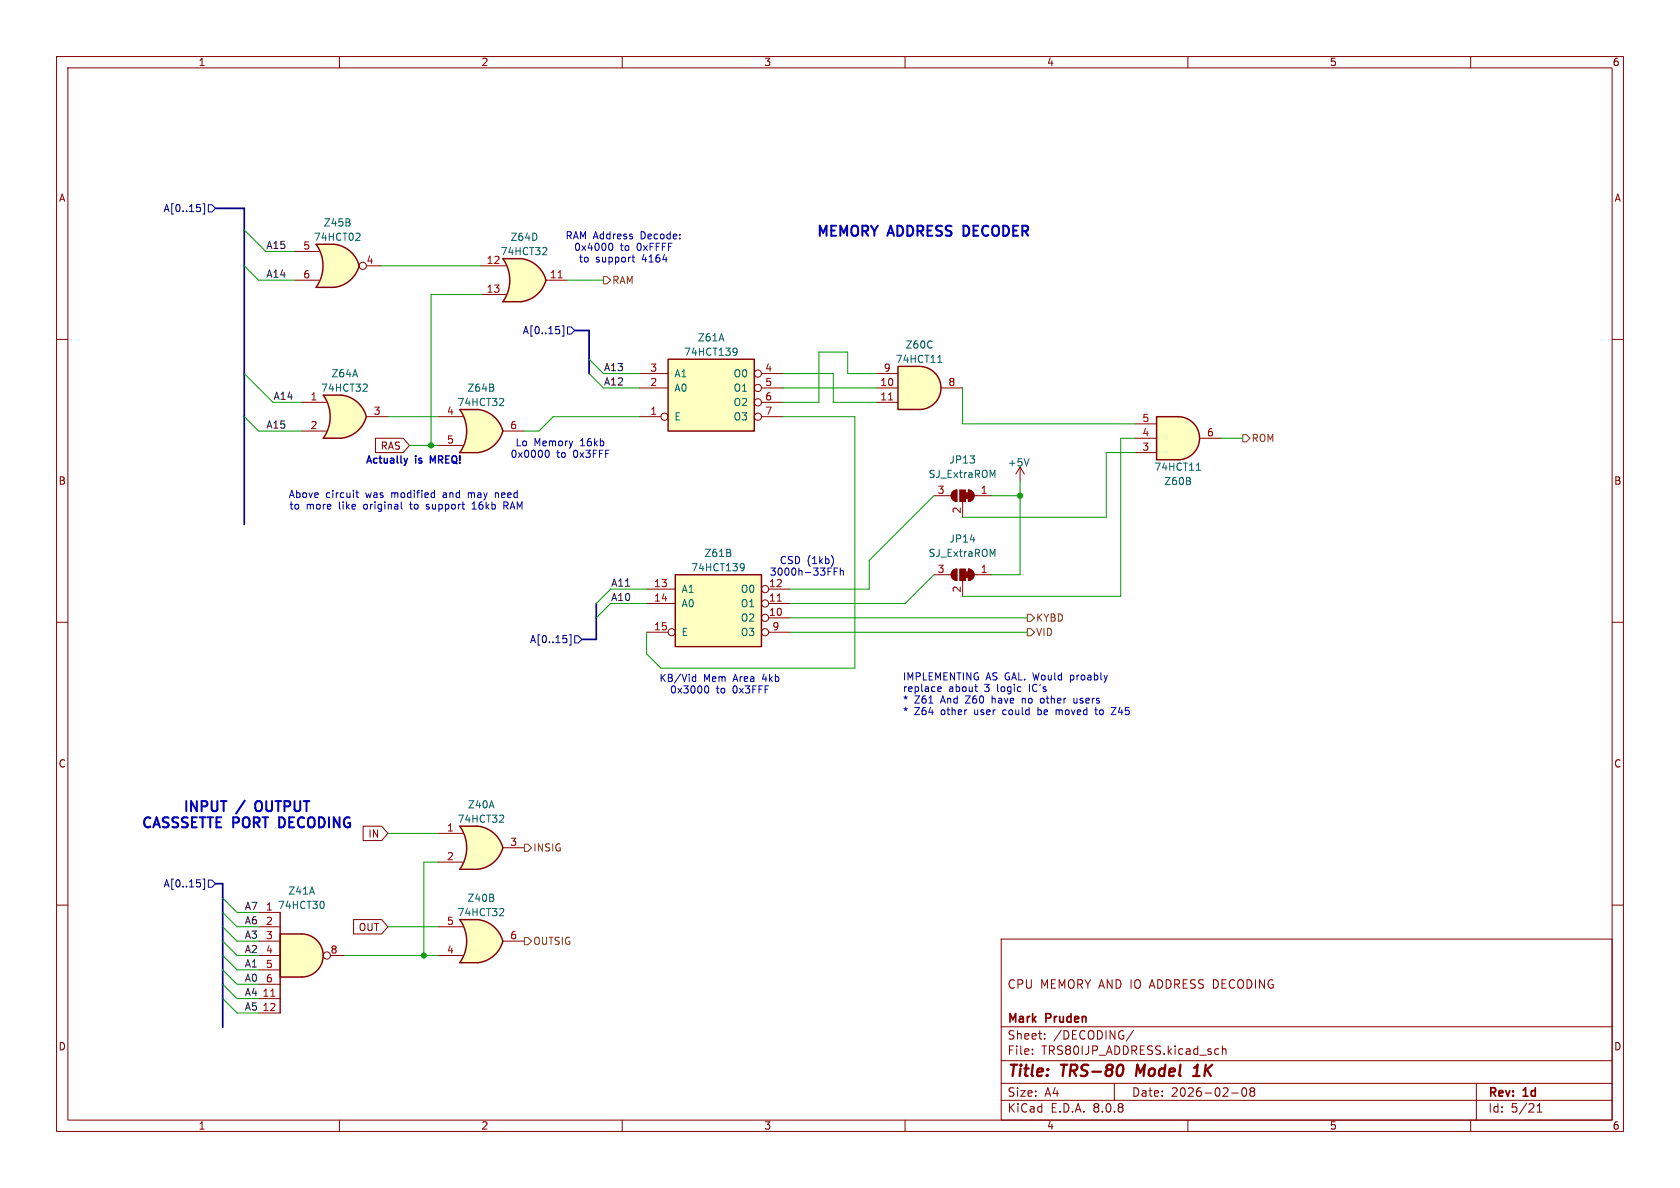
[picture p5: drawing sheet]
<svg xmlns="http://www.w3.org/2000/svg" width="297mm" height="210mm" viewBox="0 0 297 210" stroke-linecap="round" stroke-linejoin="round" font-family="sans-serif">
<defs><g id="words">
<g font-size="2.8" fill="#840000">
<text x="178" y="190.9">Title:</text>
<text x="187.7" y="190.9">TRS-80</text>
<text x="201.7" y="190.9">Model</text>
<text x="212.7" y="190.9">1K</text>
</g>
<g font-size="2.5" fill="#0000c2">
<text x="144.3" y="41.9">MEMORY</text>
<text x="157.2" y="41.9">ADDRESS</text>
<text x="171.1" y="41.9">DECODER</text>
<text x="24.8" y="146.9">CASSSETTE PORT</text>
<text x="32.2" y="144">INPUT</text>
<text x="41.9" y="144">/</text>
<text x="45.9" y="144">OUTPUT</text>
<text x="50" y="146.9">DECODING</text>
</g>
<g font-size="2.1" fill="#840000">
<text x="178" y="175">CPU MEMORY AND IO ADDRESS DECODING</text>
<text x="178" y="184">Sheet:</text>
<text x="178" y="181.2">Mark</text>
<text x="185" y="181.2">Pruden</text>
<text x="186.2" y="184">/DECODING/</text>
<text x="178" y="186.7">File:</text>
<text x="184.1" y="186.7">TRS80IJP_ADDRESS.kicad_sch</text>
<text x="178" y="196.9">KiCad</text>
<text x="178" y="194.1">Size:</text>
<text x="184.7" y="194.1">A4</text>
<text x="185.7" y="196.9">E.D.A.</text>
<text x="193.3" y="196.9">8.0.8</text>
<text x="200" y="194.1">Date:</text>
<text x="207" y="194.1">2026-02-08</text>
<text x="263" y="194.3">Rev:</text>
<text x="263" y="196.9">Id:</text>
<text x="267.1" y="196.9">5/21</text>
<text x="269.4" y="194.3">1d</text>
</g>
<g font-size="1.8" fill="#840000">
<text x="35" y="11.9">1</text>
<text x="85" y="11.9">2</text>
<text x="135" y="11.9">3</text>
<text x="185" y="11.9">4</text>
<text x="235" y="11.9">5</text>
<text x="285" y="11.9">6</text>
<text x="10.3" y="35.9">A</text>
<text x="285.3" y="35.9">A</text>
<text x="67.2" y="79.7">RAS</text>
<text x="10.3" y="85.9">B</text>
<text x="285.3" y="85.9">B</text>
<text x="10.3" y="135.9">C</text>
<text x="285.3" y="135.9">C</text>
<text x="65" y="148.3">IN</text>
<text x="63.3" y="164.8">OUT</text>
<text x="10.3" y="185.9">D</text>
<text x="285.3" y="185.9">D</text>
<text x="35" y="199.9">1</text>
<text x="85" y="199.9">2</text>
<text x="135" y="199.9">3</text>
<text x="185" y="199.9">4</text>
<text x="235" y="199.9">5</text>
<text x="285" y="199.9">6</text>
</g>
<g font-size="1.8" fill="#000084">
<text x="28.8" y="37.7">A[0..15]</text>
<text x="92.3" y="59.3">A[0..15]</text>
<text x="93.6" y="113.9">A[0..15]</text>
<text x="28.8" y="157.1">A[0..15]</text>
</g>
<g font-size="1.8" fill="#006464">
<text x="57.1" y="40.2">Z45B</text>
<text x="55.4" y="42.8">74HCT02</text>
<text x="88.4" y="45.3">74HCT32</text>
<text x="90.2" y="42.8">Z64D</text>
<text x="120.8" y="63.1">74HCT139</text>
<text x="123.3" y="60.6">Z61A</text>
<text x="158.3" y="64.4">74HCT11</text>
<text x="160" y="61.8">Z60C</text>
<text x="56.7" y="69.4">74HCT32</text>
<text x="58.5" y="66.9">Z64A</text>
<text x="80.8" y="72">74HCT32</text>
<text x="82.5" y="69.4">Z64B</text>
<text x="119.1" y="69.4">A0</text>
<text x="119.1" y="66.9">A1</text>
<text x="129.6" y="66.9">O0</text>
<text x="129.6" y="69.4">O1</text>
<text x="129.6" y="72">O2</text>
<text x="119.1" y="74.5">E</text>
<text x="129.6" y="74.5">O3</text>
<text x="167.8" y="82.1">JP13</text>
<text x="178" y="82.7">+5V</text>
<text x="204" y="83.4">74HCT11</text>
<text x="164.1" y="84.7">SJ_ExtraROM</text>
<text x="205.7" y="86">Z60B</text>
<text x="122.1" y="101.2">74HCT139</text>
<text x="124.4" y="98.7">Z61B</text>
<text x="164.1" y="98.7">SJ_ExtraROM</text>
<text x="167.8" y="96.1">JP14</text>
<text x="120.4" y="105">A1</text>
<text x="120.4" y="107.5">A0</text>
<text x="130.9" y="107.5">O1</text>
<text x="130.9" y="105">O0</text>
<text x="120.4" y="112.6">E</text>
<text x="130.9" y="110.1">O2</text>
<text x="130.9" y="112.6">O3</text>
<text x="82.6" y="143.1">Z40A</text>
<text x="80.8" y="145.6">74HCT32</text>
<text x="49" y="160.9">74HCT30</text>
<text x="50.9" y="158.3">Z41A</text>
<text x="82.5" y="159.6">Z40B</text>
<text x="80.8" y="162.2">74HCT32</text>
</g>
<g font-size="1.8" fill="#0f0f0f">
<text x="47" y="44.1">A15</text>
<text x="47" y="49.2">A14</text>
<text x="106.7" y="65.7">A13</text>
<text x="48.3" y="70.8">A14</text>
<text x="106.7" y="68.2">A12</text>
<text x="47" y="75.9">A15</text>
<text x="107.9" y="103.8">A11</text>
<text x="107.9" y="106.3">A10</text>
<text x="43.2" y="160.9">A7</text>
<text x="43.2" y="166">A3</text>
<text x="43.2" y="163.5">A6</text>
<text x="43.2" y="171.1">A1</text>
<text x="43.2" y="168.6">A2</text>
<text x="43.2" y="173.6">A0</text>
<text x="43.2" y="176.2">A4</text>
<text x="43.2" y="178.7">A5</text>
</g>
<g font-size="1.8" fill="#a90000">
<text x="53.5" y="44.2">5</text>
<text x="64.7" y="46.7">4</text>
<text x="85.9" y="46.7">12</text>
<text x="53.5" y="49.3">6</text>
<text x="85.9" y="51.8">13</text>
<text x="97.1" y="49.3">11</text>
<text x="114.9" y="65.8">3</text>
<text x="135.2" y="65.8">4</text>
<text x="156.1" y="65.8">9</text>
<text x="54.8" y="70.9">1</text>
<text x="114.9" y="68.3">2</text>
<text x="135.2" y="68.3">5</text>
<text x="135.2" y="70.9">6</text>
<text x="155.5" y="68.3">10</text>
<text x="155.5" y="70.9">11</text>
<text x="167.6" y="68.3">8</text>
<text x="54.8" y="75.9">2</text>
<text x="66" y="73.4">3</text>
<text x="78.9" y="73.4">4</text>
<text x="90.1" y="75.9">6</text>
<text x="114.9" y="73.4">1</text>
<text x="135.2" y="73.4">7</text>
<text x="201.9" y="77.2">4</text>
<text x="201.9" y="74.7">5</text>
<text x="213.3" y="77.2">6</text>
<text x="78.9" y="78.5">5</text>
<text x="201.9" y="79.8">3</text>
<text x="165.7" y="87.4">3</text>
<text x="173.3" y="87.4">1</text>
<text x="169.9" y="90.9" transform="rotate(-90 169.9 90.9)">2</text>
<text x="165.7" y="101.3">3</text>
<text x="173.3" y="101.3">1</text>
<text x="115.5" y="103.9">13</text>
<text x="115.5" y="106.4">14</text>
<text x="135.8" y="106.4">11</text>
<text x="135.8" y="103.9">12</text>
<text x="169.9" y="104.8" transform="rotate(-90 169.9 104.8)">2</text>
<text x="115.5" y="111.5">15</text>
<text x="135.8" y="109">10</text>
<text x="136.5" y="111.5">9</text>
<text x="78.9" y="147.1">1</text>
<text x="90.1" y="149.6">3</text>
<text x="78.9" y="152.1">2</text>
<text x="46.9" y="161">1</text>
<text x="46.9" y="163.6">2</text>
<text x="46.9" y="166.1">3</text>
<text x="78.9" y="163.6">5</text>
<text x="90.1" y="166.1">6</text>
<text x="46.9" y="168.7">4</text>
<text x="46.9" y="171.2">5</text>
<text x="46.9" y="173.7">6</text>
<text x="58.3" y="168.7">8</text>
<text x="78.9" y="168.7">4</text>
<text x="46.3" y="176.3">11</text>
<text x="46.3" y="178.8">12</text>
</g>
<g font-size="1.8" fill="#0000c2">
<text x="99.9" y="42.5">RAM Address</text>
<text x="101.4" y="44.6">0x4000</text>
<text x="102.2" y="46.6">to</text>
<text x="105.3" y="46.6">support</text>
<text x="109.6" y="44.6">to</text>
<text x="112.7" y="44.6">0xFFFF</text>
<text x="113.4" y="42.5">Decode:</text>
<text x="113.6" y="46.6">4164</text>
<text x="64.5" y="82.3">Actually</text>
<text x="73.4" y="82.3">is</text>
<text x="76.5" y="82.3">MREQ!</text>
<text x="90.2" y="81.1">0x0000</text>
<text x="91" y="79.1">Lo</text>
<text x="94.4" y="79.1">Memory</text>
<text x="98.4" y="81.1">to</text>
<text x="101.5" y="81.1">0x3FFF</text>
<text x="102.7" y="79.1">16kb</text>
<text x="50.9" y="88.2">Above</text>
<text x="57.6" y="88.2">circuit</text>
<text x="64.8" y="88.2">was</text>
<text x="69.5" y="88.2">modified</text>
<text x="78.8" y="88.2">and</text>
<text x="83.4" y="88.2">may</text>
<text x="88.4" y="88.2">need</text>
<text x="51.1" y="90.3">to</text>
<text x="54.1" y="90.3">more</text>
<text x="60" y="90.3">like</text>
<text x="64.6" y="90.3">original</text>
<text x="73" y="90.3">to</text>
<text x="76" y="90.3">support</text>
<text x="84.3" y="90.3">16kb</text>
<text x="90.1" y="90.3">RAM</text>
<text x="136" y="102">3000h-33FFh</text>
<text x="137.7" y="99.9">CSD (1kb)</text>
<text x="116.5" y="120.7">KB/Vid</text>
<text x="118.4" y="122.8">0x3000</text>
<text x="124.4" y="120.7">Mem</text>
<text x="126.6" y="122.8">to</text>
<text x="129.6" y="122.8">0x3FFF</text>
<text x="129.8" y="120.7">Area</text>
<text x="135" y="120.7">4kb</text>
<text x="159.5" y="120.5">IMPLEMENTING</text>
<text x="159.5" y="122.5">replace</text>
<text x="159.5" y="124.6">*</text>
<text x="161.7" y="124.6">Z61</text>
<text x="166.4" y="124.6">And</text>
<text x="167.7" y="122.5">about</text>
<text x="171" y="124.6">Z60</text>
<text x="174.2" y="122.5">3</text>
<text x="174.3" y="120.5">AS GAL. Would</text>
<text x="175.8" y="124.6">have</text>
<text x="176.6" y="122.5">logic</text>
<text x="181.3" y="124.6">no</text>
<text x="182.4" y="122.5">IC's</text>
<text x="184.8" y="124.6">other</text>
<text x="189.7" y="120.5">proably</text>
<text x="190.9" y="124.6">users</text>
<text x="159.5" y="126.6">*</text>
<text x="161.7" y="126.6">Z64</text>
<text x="166.4" y="126.6">other</text>
<text x="172.5" y="126.6">user</text>
<text x="177.7" y="126.6">could</text>
<text x="184.1" y="126.6">be</text>
<text x="187.5" y="126.6">moved</text>
<text x="194.7" y="126.6">to</text>
<text x="197.8" y="126.6">Z45</text>
</g>
<g font-size="1.8" fill="#725600">
<text x="108.1" y="50.4">RAM</text>
<text x="221.2" y="78.3">ROM</text>
<text x="183.1" y="112.6">VID</text>
<text x="183.1" y="110.1">KYBD</text>
<text x="94.2" y="150.7">INSIG</text>
<text x="94.2" y="167.2">OUTSIG</text>
</g>
</g></defs>
<g fill="none" stroke="#840000" stroke-width=".18">
<path d="M10 10h277v190h-277zM12 12h273v186h-273zM60 10v2M110 10v2M160 10v2M210 10v2M260 10v2M10 60h2M285 60h2M165.1 87.6h3M168.4 86.9l.8-.3v2a1.02 1.02 0 0 1-1-.6 1.02 1.02 0 0 1 .2-1.1zM170.2 88.6v2.8"/>
<path d="M171.2 86.6a1.02 1.02 0 0 1 1 1 1.02 1.02 0 0 1-1 1zM172.2 87.6h3.1M10 110h2M285 110h2M10 160h2M177 166h108v32h-108zM285 160h2M60 198v2M110 198v2M160 198v2M177 194.5h108M177 191.5h108"/>
<path d="M177 187.5h108M177 181.5h108M182.5 186.3v.1M182.5 185.5v.1M184.7 183.6v.1M184.7 182.8v.1M197 191.5v3M200.4 182.1l-1.3 2M210 198v2M215.3 185.4l.2 .1M215.5 186.3l-.2 .1M216.1 184.9v1.5"/>
<path d="M216.1 185.5l.2-.1 .4 .1v.9M217.7 193.2h1.2M219.7 192.4l.2-.1a.81 .81 0 0 1 .6 .6 .81 .81 0 0 1-.3 .8l-.2 .1a.81 .81 0 0 1-.3-1.4zM221.2 192.9l-.2-.2 .2-.4 .5 .1 .1 .2-.3 .3M221.2 192.9l-.2 .3v.5l.2 .1 .5-.1 .1-.2-.1-.4-.2-.2M221.2 192.9h.3M260 198v2M261 191.5v6.5M271.7 196.6h.9M271.7 195.5l.5-.4v1.5"/>
</g>
<path d="M198.4 188.3a1.31 1.31 0 0 1 0 1.5M201.1 188.2l-.3 2M210.9 190.2h1.2M211.1 188.8l.6-.6-.2 2" fill="none" stroke="#840000" stroke-width=".4"/>
<g fill="#840000" stroke="#840000" stroke-width=".18">
<path d="M170.7 87.1h.5v1h-.5z"/>
<path d="M171.2 86.6a1.02 1.02 0 0 1 1 1 1.02 1.02 0 0 1-1 1z"/>
<path d="M169.7 86.6h1v2h-1z"/>
<path d="M168.4 86.9l.8-.3v2a1.02 1.02 0 0 1-1-.6 1.02 1.02 0 0 1 .2-1.1z"/>
</g>
<path d="M175.5 84l.4-.9v1.3" fill="none" stroke="#006464" stroke-width=".18"/>
<path d="M119.4 101.6h15.2v12.7h-15.2z" fill="#ffffc2"/>
<path d="M119.4 101.6h15.2v12.7h-15.2z" fill="none" stroke="#840000" stroke-width=".25"/>
<g fill="none" stroke="#840000" stroke-width=".18">
<path d="M180.3 82.6l-.7 1.2M180.3 82.6v2.5M180.3 82.6l.8 1.2M114.3 106.7h5.1M114.3 104.1h5.1M114.3 111.8h3.8M135.9 109.2h3.8M135.9 106.7h3.8M135.9 104.1h3.8M135.9 111.8h3.8"/>
<circle cx="118.7" cy="111.8" r=".63"/>
<circle cx="135.3" cy="106.7" r=".63"/>
<circle cx="135.3" cy="104.1" r=".63"/>
<circle cx="135.3" cy="111.8" r=".63"/>
<circle cx="135.3" cy="109.2" r=".63"/>
</g>
<path d="M137.4 106.3h.7" fill="none" stroke="#a90000" stroke-width=".18"/>
<path d="M131.1 99.6l.4 .2a.84 .84 0 0 1-.3 1.1h-.2M181.9 81.1l-.4 1.3M131.6 100.2l-.3 .2h-.2" fill="none" stroke="#006464" stroke-width=".18"/>
<path d="M83.9 74.8l5 1.4a5.2 5.2 0 0 1-4.4 3.8z" fill="#ffffc2" stroke="#ffffc2" stroke-width=".18"/>
<path d="M81.3 72.4h3.2M81.3 80h3.2" fill="none" stroke="#ffffc2" stroke-width=".18"/>
<path d="M81.3 72.4h3.2v7.6h-3.2a6.7 6.7 0 0 0 0-7.6z" fill="#ffffc2"/>
<g fill="#ffffc2" stroke="#ffffc2" stroke-width=".18">
<path d="M84.5 72.4a5.1 5.1 0 0 1 4.4 3.8l-5 1.3z"/>
<path d="M59.7 72.3l5.1 1.4a5.2 5.2 0 0 1-4.4 3.8z"/>
</g>
<path d="M81.3 72.4h3.2a5.1 5.1 0 0 1 4.4 3.8 5.2 5.2 0 0 1-4.4 3.8h-3.2a6.6 6.6 0 0 0 0-7.6z" fill="none" stroke="#840000" stroke-width=".25"/>
<path d="M77.5 73.7h4.3M77.5 78.7h4.3M88.9 76.2h3.8" fill="none" stroke="#840000" stroke-width=".18"/>
<path d="M88.8 70.4l.3 .3-.1 .3-.7 .7h.8" fill="none" stroke="#006464" stroke-width=".18"/>
<path d="M57.1 77.5h3.2M57.1 69.9h3.2" fill="none" stroke="#ffffc2" stroke-width=".18"/>
<path d="M57.1 69.9h3.2v7.6h-3.2a6.7 6.7 0 0 0 0-7.6z" fill="#ffffc2"/>
<g fill="#ffffc2" stroke="#ffffc2" stroke-width=".18">
<path d="M60.4 69.9a5.1 5.1 0 0 1 4.4 3.8l-5 1.3z"/>
<path d="M53.3 165.1a3.8 3.8 0 0 1 3.8 3.8 3.8 3.8 0 0 1-3.8 3.8z"/>
</g>
<path d="M57.1 69.9h3.2a5.1 5.1 0 0 1 4.5 3.8 5.2 5.2 0 0 1-4.4 3.8h-3.3a6.6 6.6 0 0 0 0-7.6z" fill="none" stroke="#840000" stroke-width=".25"/>
<path d="M53.3 71.1h4.4M53.3 76.2h4.4M64.8 73.7h3.8" fill="none" stroke="#840000" stroke-width=".18"/>
<path d="M64.7 67.9l.2 .2v.3l-.8 .8h.8" fill="none" stroke="#006464" stroke-width=".18"/>
<path d="M49.5 165.1h3.8v7.6h-3.8z" fill="#ffffc2"/>
<path d="M49.5 165.1h3.8a3.8 3.8 0 0 1 3.8 3.8 3.8 3.8 0 0 1-3.8 3.8h-3.8zM49.5 161.3v17.8" fill="none" stroke="#840000" stroke-width=".25"/>
<g fill="none" stroke="#840000" stroke-width=".18">
<path d="M45.7 161.3h3.8M45.7 176.5h3.8M45.7 179.1h3.8M45.7 163.8h3.8M45.7 166.4h3.8M45.7 168.9h3.8M45.7 171.5h3.8M45.7 174h3.8M58.4 168.9h2.6"/>
<circle cx="57.8" cy="168.9" r=".63"/>
</g>
<path d="M47.9 176.1h.7" fill="none" stroke="#a90000" stroke-width=".18"/>
<path d="M57.1 159.4l.2 .4-.2 .7" fill="none" stroke="#006464" stroke-width=".18"/>
<path d="M58.5 45.6l5 1.4a5.2 5.2 0 0 1-4.4 3.8z" fill="#ffffc2" stroke="#ffffc2" stroke-width=".18"/>
<path d="M55.9 50.8h3.2M55.9 43.2h3.2" fill="none" stroke="#ffffc2" stroke-width=".18"/>
<path d="M55.9 43.2h3.2v7.6h-3.2a6.7 6.7 0 0 0 0-7.6z" fill="#ffffc2"/>
<g fill="#ffffc2" stroke="#ffffc2" stroke-width=".18">
<path d="M59.1 43.2a5.1 5.1 0 0 1 4.4 3.8l-5 1.3z"/>
<path d="M162.6 64.8a3.8 3.8 0 0 1 3.8 3.8 3.8 3.8 0 0 1-3.8 3.8z"/>
</g>
<path d="M59.1 43.2h-3.2a6.6 6.6 0 0 1 0 7.6h3.2M59.1 43.2a5.1 5.1 0 0 1 4.4 3.8 5.2 5.2 0 0 1-4.4 3.8" fill="none" stroke="#840000" stroke-width=".25"/>
<g fill="none" stroke="#840000" stroke-width=".18">
<path d="M52.1 44.5h4.3M52.1 49.5h4.3M64.8 47h2.5"/>
<circle cx="64.1" cy="47" r=".63"/>
</g>
<path d="M63.4 41.2l.3 .3-.1 .3-.7 .7h.8" fill="none" stroke="#006464" stroke-width=".18"/>
<path d="M158.7 64.8h3.9v7.6h-3.9z" fill="#ffffc2"/>
<path d="M158.7 64.8h3.9a3.8 3.8 0 0 1 3.8 3.8 3.8 3.8 0 0 1-3.8 3.8h-3.9z" fill="none" stroke="#840000" stroke-width=".25"/>
<path d="M154.9 68.6h3.8M154.9 71.1h3.8M154.9 66h3.8M166.4 68.6h3.8" fill="none" stroke="#840000" stroke-width=".18"/>
<path d="M157.1 70.7h.7" fill="none" stroke="#a90000" stroke-width=".18"/>
<path d="M165.8 64.1h.7M166 63l.2-.2v1.3" fill="none" stroke="#006464" stroke-width=".18"/>
<path d="M83.9 148.5l5 1.4a5.2 5.2 0 0 1-4.4 3.8z" fill="#ffffc2" stroke="#ffffc2" stroke-width=".18"/>
<path d="M81.3 153.7h3.2M81.3 146.1h3.2" fill="none" stroke="#ffffc2" stroke-width=".18"/>
<path d="M81.3 146.1h3.2v7.6h-3.2a6.7 6.7 0 0 0 0-7.6z" fill="#ffffc2"/>
<path d="M84.5 146a5.1 5.1 0 0 1 4.4 3.9l-5 1.3z" fill="#ffffc2" stroke="#ffffc2" stroke-width=".18"/>
<path d="M84.5 146a5.1 5.1 0 0 1 4.4 3.9 5.2 5.2 0 0 1-4.4 3.8h-3.2a6.6 6.6 0 0 0 0-7.6h3.2" fill="none" stroke="#840000" stroke-width=".25"/>
<path d="M77.5 147.3h4.3M77.5 152.4h4.3M88.9 149.9h3.8" fill="none" stroke="#840000" stroke-width=".18"/>
<path d="M88.8 144.1l.3 .2-.1 .3-.7 .8h.8" fill="none" stroke="#006464" stroke-width=".18"/>
<path d="M118.1 63.5h15.2v12.7h-15.2z" fill="#ffffc2"/>
<path d="M118.1 63.5h15.2v12.7h-15.2z" fill="none" stroke="#840000" stroke-width=".25"/>
<g fill="none" stroke="#840000" stroke-width=".18">
<path d="M113 73.7h3.8M113 68.6h5.1M113 66h5.1M134.6 73.7h3.8M134.6 68.6h3.8M134.6 66h3.8M134.6 71.1h3.8"/>
<circle cx="117.5" cy="73.7" r=".63"/>
<circle cx="134" cy="68.6" r=".63"/>
<circle cx="134" cy="71.1" r=".63"/>
<circle cx="134" cy="73.7" r=".63"/>
<circle cx="134" cy="66" r=".63"/>
</g>
<path d="M129.8 61.5l.4 .2a.84 .84 0 0 1-.3 1.1h-.2M130.3 62.1l-.2 .2h-.3" fill="none" stroke="#006464" stroke-width=".18"/>
<path d="M91.5 48.2l5 1.3a5.2 5.2 0 0 1-4.4 3.8z" fill="#ffffc2" stroke="#ffffc2" stroke-width=".18"/>
<path d="M88.9 53.3h3.2M88.9 45.7h3.2" fill="none" stroke="#ffffc2" stroke-width=".18"/>
<path d="M88.9 45.7h3.2v7.6h-3.2a6.7 6.7 0 0 0 0-7.6z" fill="#ffffc2"/>
<g fill="#ffffc2" stroke="#ffffc2" stroke-width=".18">
<path d="M92.1 45.7a5.1 5.1 0 0 1 4.4 3.8l-5 1.3z"/>
<path d="M208.3 73.7a3.8 3.8 0 0 1 3.8 3.8 3.8 3.8 0 0 1-3.8 3.8z"/>
</g>
<path d="M92.1 45.7h-3.2a6.6 6.6 0 0 1 0 7.6h3.2M92.1 45.7a5.1 5.1 0 0 1 4.4 3.8 5.2 5.2 0 0 1-4.4 3.8" fill="none" stroke="#840000" stroke-width=".25"/>
<path d="M85.1 47h4.3M85.1 52.1h4.3M96.5 49.5h3.8" fill="none" stroke="#840000" stroke-width=".18"/>
<path d="M98.7 49.1h.7" fill="none" stroke="#a90000" stroke-width=".18"/>
<path d="M96.4 43.8l.3 .2-.1 .3-.7 .7h.8" fill="none" stroke="#006464" stroke-width=".18"/>
<path d="M204.5 73.7h3.8v7.6h-3.8z" fill="#ffffc2"/>
<path d="M204.5 73.7h3.8a3.8 3.8 0 0 1 3.8 3.8 3.8 3.8 0 0 1-3.8 3.8h-3.8z" fill="none" stroke="#840000" stroke-width=".25"/>
<path d="M200.7 77.5h3.8M200.7 74.9h3.8M212.1 77.5h3.8M200.7 80h3.8" fill="none" stroke="#840000" stroke-width=".18"/>
<path d="M211.5 83.1h.7M211.8 82l.1-.1v1.2" fill="none" stroke="#006464" stroke-width=".18"/>
<path d="M84.5 162.6a5.2 5.2 0 0 1 4.4 3.8l-5 1.3z" fill="#ffffc2" stroke="#ffffc2" stroke-width=".18"/>
<path d="M81.3 162.6h3.2M81.3 170.2h3.2" fill="none" stroke="#ffffc2" stroke-width=".18"/>
<path d="M81.3 162.6h3.2v7.6h-3.2a6.6 6.6 0 0 0 0-7.6z" fill="#ffffc2"/>
<path d="M83.9 165.1l5 1.3a5.1 5.1 0 0 1-4.4 3.8z" fill="#ffffc2" stroke="#ffffc2" stroke-width=".18"/>
<path d="M81.3 162.6h3.2a5.2 5.2 0 0 1 4.4 3.8 5.1 5.1 0 0 1-4.4 3.8h-3.2a6.6 6.6 0 0 0 0-7.6z" fill="none" stroke="#840000" stroke-width=".25"/>
<path d="M66.4 77.5h4.9l1.1 1.2-1.1 1.3h-4.9zM165.1 101.6h3M168.4 100.9l.8-.3v2a1.02 1.02 0 0 1-1-.6 1.02 1.02 0 0 1 .2-1.1zM170.2 102.6v2.8M171.2 100.6a1.02 1.02 0 0 1 1 1 1.02 1.02 0 0 1-1 1zM172.2 101.6h3.1M64.2 146h3.3l1.1 1.3-1.1 1.3h-3.3zM62.5 162.6h5l1.1 1.2-1.1 1.3h-5zM77.5 168.9h4.3M77.5 163.8h4.3M88.9 166.4h3.8" fill="none" stroke="#840000" stroke-width=".18"/>
<path d="M175.5 98l.4-.9v1.3M88.8 160.6l.3 .2-.1 .3-.7 .8h.8" fill="none" stroke="#006464" stroke-width=".18"/>
<g fill="#840000" stroke="#840000" stroke-width=".18">
<path d="M170.7 101.1h.5v1h-.5z"/>
<path d="M171.2 100.6a1.02 1.02 0 0 1 1 1 1.02 1.02 0 0 1-1 1z"/>
<path d="M169.7 100.6h1v2h-1z"/>
<path d="M168.4 100.9l.8-.3v2a1.02 1.02 0 0 1-1-.6 1.02 1.02 0 0 1 .2-1.1z"/>
</g>
<path d="M106.7 48.9h.6l.6 .6-.6 .7h-.6zM219.7 76.8h.6l.7 .7-.7 .6h-.6zM181.6 111.1h.6l.7 .7-.7 .6h-.6zM181.6 108.6h.6l.7 .6-.7 .7h-.6zM92.7 149.2h.6l.7 .7-.7 .6h-.6zM92.7 165.7h.6l.7 .7-.7 .6h-.6z" fill="none" stroke="#725600" stroke-width=".18"/>
<path d="M35.4 36.7v.6M35.9 36h.3v1.8h-.3M36.8 36.2h.7l.6 .6-.6 .7h-.7zM98.9 58.3v.6M99.4 57.6h.3v1.8h-.3M100.3 57.8h.7l.6 .6-.6 .7h-.7zM100.2 112.9v.6M100.6 112.2h.3v1.8h-.3M101.6 112.4h.6l.7 .6-.7 .7h-.6zM35.4 156.1v.6M35.9 155.4h.3v1.8h-.3M36.8 155.6h.7l.6 .6-.6 .6h-.7z" fill="none" stroke="#000084" stroke-width=".18"/>
<g fill="none" stroke="#0000c2" stroke-width=".18">
<path d="M108.2 43.1a.69 .69 0 0 1-.3 1.2l-.2-.1M111.7 45.5h.5M111.9 45v1.1l.3 .2M62.9 87.1h.5M63.1 86.7v1.1l.3 .2M70.9 88.7v1.1l.2 .2M75.4 89.9l.1 .1M75.5 89.2l-.1 .1 .1 .3M76.4 87.1l.4 .1M76.8 87.9l-.4 .1M76.8 86.7v1.3M82.8 87.1v.9"/>
<path d="M83 87.1l-.2 .1M83.5 90h.7M83.8 88.7v1.3M87.6 87.1v.9M87.9 87.1l-.3 .1M89.1 88.7v1.3M89.4 89.4l.4 .6M89.7 89.3l-.6 .1M97.1 80.1l-.1 .6-.2 .2-.3-.2M147.2 98.4l.1 .6-.1 .9M123 119.2v1.3M123 119.7l-.4-.1-.2 .3"/>
<path d="M147.5 101h.4M148.1 100.4h-.6v1.3M148.6 100.4v1.3M148.6 101l.1-.2 .3 .1 .1 .8M122.4 120.2l.2 .3 .4-.1M125.2 121.4a.69 .69 0 0 1-.3 1.1l-.2-.1M165.8 122.2h.5M165.8 121.5l.4-.1 .2 .3-.6 .1M172.3 121.4h.5M172.7 122.2h.1M180.7 123.4v.9M180.9 123.4l-.2 .2"/>
<path d="M183.5 125.1v1.2M183.5 126.3h.1M183.6 125.5h-.1M184.3 123.4l-.3 .1-.1 .2 .1 .5 .3 .1M186.7 125.5v.8M187.1 125.5l-.4 .1M189.8 123.4l.1 .8 .3 .1 .2-.1M193.5 125.5h.5M193.7 125.1v1.1l.3 .1M196.4 125.1h.9l-.9 1.2h.9"/>
</g>
<path d="M72 81l-.3 .9" fill="none" stroke="#0000c2" stroke-width=".25"/>
<path d="M170.8 39.9h-.5v1.8h.5" fill="none" stroke="#0000c2" stroke-width=".36"/>
<path d="M38.1 36.8h5.1v55.9M101.6 58.4h2.5v7.6M105.4 106.7v6.3h-2.5M38.1 156.2h1.3v25.4" fill="none" stroke="#000084" stroke-width=".3"/>
<g fill="none" stroke="#009600" stroke-width=".18">
<path d="M43.2 47l2.5 2.5h6.4M43.2 40.6l3.8 3.9h5.1M67.3 47h17.8M85.1 52.1h-8.9v26.6M100.3 49.5h6.4M43.2 66l5.1 5.1h5M43.2 73.7l2.5 2.5h7.6M68.6 73.7h8.9M72.4 78.7h5.1M104.1 66l2.6 2.6h6.3M104.1 63.5l2.6 2.5h6.3M113 73.7h-15.2l-2.6 2.5h-2.5"/>
<path d="M138.4 68.6h16.5M138.4 73.7h12.7v44.4h-34.3l-2.5-2.5v-3.8M138.4 66h8.9v5.1h7.6M154.9 66h-5v-3.8h-5.1v8.9h-6.4M170.2 68.6v6.3h30.5M200.7 77.5h-2.6v27.9h-27.9M215.9 77.5h3.8M165.1 87.6l-11.4 11.5v5h-14M175.3 87.6h5M180.3 85.1v16.5h-5M200.7 80h-5.1v11.4h-25.4M114.3 104.1h-6.4l-2.5 2.6"/>
<path d="M114.3 106.7h-6.4l-2.5 2.5M139.7 111.8h41.9M139.7 109.2h41.9M165.1 101.6l-5.1 5.1h-20.3M39.4 158.8l2.5 2.5h3.8M68.6 147.3h8.9M77.5 152.4h-2.6v16.5M39.4 161.3l2.5 2.5h3.8M39.4 166.4l2.5 2.5h3.8M39.4 163.8l2.5 2.6h3.8M39.4 174l2.5 2.5h3.8M39.4 171.5l2.5 2.5h3.8"/>
<path d="M39.4 176.5l2.5 2.6h3.8M39.4 168.9l2.5 2.6h3.8M61 168.9h16.5M68.6 163.8h8.9"/>
</g>
<g fill="#009600" stroke="#009600" stroke-width=".18">
<circle cx="180.3" cy="87.6" r=".46"/>
<circle cx="74.9" cy="168.9" r=".46"/>
<circle cx="76.2" cy="78.7" r=".46"/>
</g>
<use href="#words"/>
</svg>
